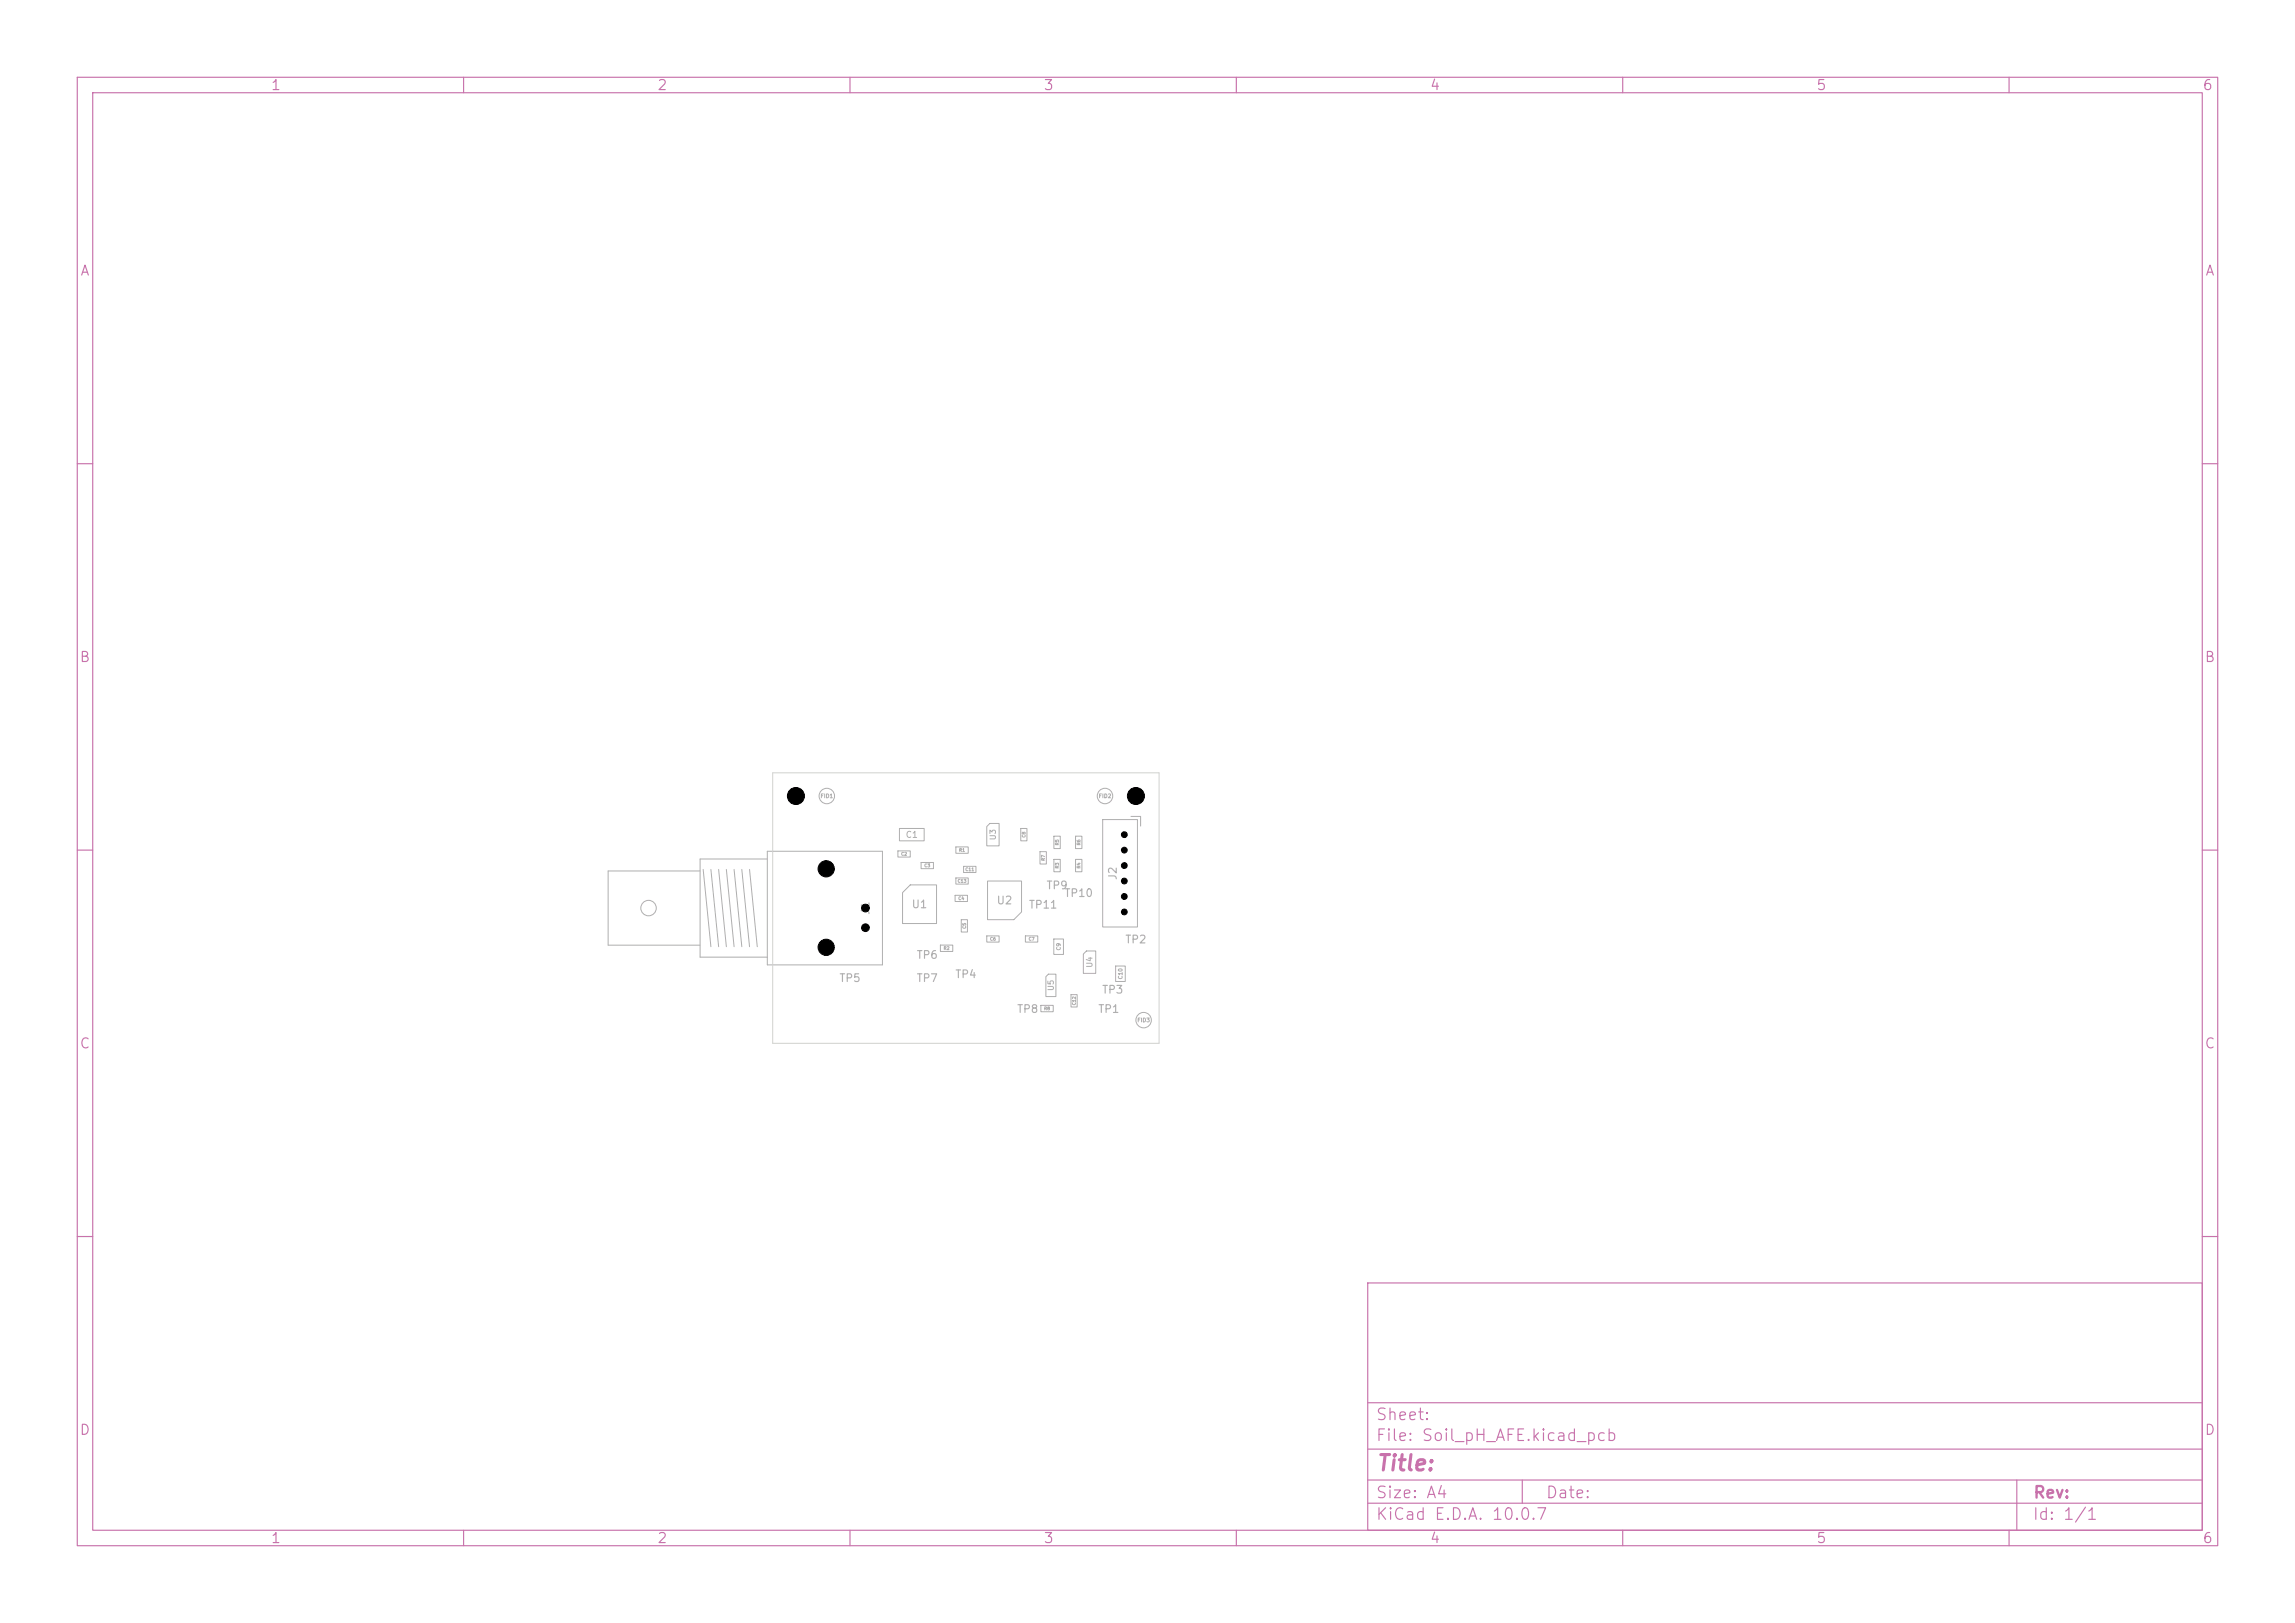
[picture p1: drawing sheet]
<svg xmlns="http://www.w3.org/2000/svg" width="297mm" height="210mm" viewBox="0 0 297 210" stroke-linecap="round" stroke-linejoin="round" font-family="sans-serif">
<defs><g id="words">
<text font-size="2" fill="#c872ab" x="178" y="190.8">Title:</text>
<g font-size="1.5" fill="#c872ab">
<text x="178" y="184.1">Sheet:</text>
<text x="178" y="186.8">File: Soil_pH_AFE.kicad_pcb</text>
<text x="178" y="197">KiCad E.D.A. 10.0.7</text>
<text x="178" y="194.2">Size: A4</text>
<text x="200" y="194.2">Date:</text>
<text x="263" y="197">Id: 1/1</text>
<text x="263" y="194.2">Rev:</text>
</g>
<g font-size="1.3" fill="#c872ab">
<text x="35" y="12">1</text>
<text x="85" y="12">2</text>
<text x="135" y="12">3</text>
<text x="185" y="12">4</text>
<text x="235" y="12">5</text>
<text x="285" y="12">6</text>
<text x="10.3" y="36">A</text>
<text x="285.3" y="36">A</text>
<text x="10.2" y="86">B</text>
<text x="285.2" y="86">B</text>
<text x="10.2" y="136">C</text>
<text x="285.2" y="136">C</text>
<text x="10.2" y="186">D</text>
<text x="285.2" y="186">D</text>
<text x="35" y="200">1</text>
<text x="85" y="200">2</text>
<text x="135" y="200">3</text>
<text x="185" y="200">4</text>
<text x="235" y="200">5</text>
<text x="285" y="200">6</text>
</g>
<g font-size="1" fill="#afafaf">
<text x="101.9" y="103.8">H1</text>
<text x="145.9" y="103.8">H2</text>
<text x="144.8" y="114" transform="rotate(-90 144.8 114)">J2</text>
<text x="112.8" y="118.5" transform="rotate(-90 112.8 118.5)">J1</text>
<text x="117.9" y="117.8">U1</text>
<text x="128.9" y="117.3">U2</text>
<text x="133.1" y="117.8">TP11</text>
<text x="135.3" y="115.3">TP9</text>
<text x="137.7" y="116.3">TP10</text>
<text x="118.5" y="124.3">TP6</text>
<text x="145.5" y="122.3">TP2</text>
<text x="108.5" y="127.3">TP5</text>
<text x="118.5" y="127.3">TP7</text>
<text x="123.5" y="126.8">TP4</text>
<text x="131.5" y="131.3">TP8</text>
<text x="142" y="131.3">TP1</text>
<text x="142.5" y="128.8">TP3</text>
</g>
<text font-size=".8" fill="#afafaf" x="117.1" y="108.6">C1</text>
<g font-size=".7" fill="#afafaf">
<text x="129" y="108.8" transform="rotate(-90 129 108.8)">U3</text>
<text x="141.5" y="125.3" transform="rotate(-90 141.5 125.3)">U4</text>
<text x="136.5" y="128.3" transform="rotate(-90 136.5 128.3)">U5</text>
</g>
<g font-size=".5" fill="#afafaf">
<text x="106.1" y="103.4">FID1</text>
<text x="142.1" y="103.4">FID2</text>
<text x="137.4" y="123" transform="rotate(-90 137.4 123)">C9</text>
<text x="145.4" y="126.8" transform="rotate(-90 145.4 126.8)">C10</text>
<text x="147.1" y="132.4">FID3</text>
</g>
<g font-size=".4" fill="#afafaf">
<text x="116.6" y="110.8">C2</text>
<text x="119.6" y="112.3">C3</text>
<text x="124.1" y="110.3">R1</text>
<text x="124.9" y="112.8">C11</text>
<text x="132.8" y="108.4" transform="rotate(-90 132.8 108.4)">C8</text>
<text x="135.3" y="111.4" transform="rotate(-90 135.3 111.4)">R7</text>
<text x="137.1" y="112.4" transform="rotate(-90 137.1 112.4)">R3</text>
<text x="137.1" y="109.4" transform="rotate(-90 137.1 109.4)">R5</text>
<text x="139.9" y="112.4" transform="rotate(-90 139.9 112.4)">R4</text>
<text x="139.9" y="109.4" transform="rotate(-90 139.9 109.4)">R6</text>
<text x="123.9" y="114.3">C13</text>
<text x="124" y="116.6">C4</text>
<text x="122.1" y="123">R2</text>
<text x="125.1" y="120.2" transform="rotate(-90 125.1 120.2)">C5</text>
<text x="128.1" y="121.8">C6</text>
<text x="133.1" y="121.8">C7</text>
<text x="135.1" y="130.8">R8</text>
<text x="139.3" y="130.1" transform="rotate(-90 139.3 130.1)">C12</text>
</g>
</g></defs>
<g fill="none" stroke="#c872ab" stroke-width=".15">
<path d="M10 10h277v190h-277zM12 12h273v186h-273zM60 10v2M110 10v2M160 10v2M210 10v2M260 10v2M10 60h2M285 60h2M10 110h2M285 110h2M10 160h2"/>
<path d="M177 166h108v32h-108zM285 160h2M60 198v2M110 198v2M160 198v2M177 194.5h108M177 191.5h108M177 187.5h108M177 181.5h108M197 191.5v3M210 198v2M260 198v2"/>
<path d="M261 191.5v6.5"/>
</g>
<g fill="none" stroke="#afafaf" stroke-width=".13">
<path d="M90.6 112.7h-11.9v9.6h11.9M91 112.5l1 10M92 112.5l1 10M93 112.5l1 10M94 112.5l1 10M95 112.5l1 10M96 112.5l1 10M97 112.5l1 10M99.3 111.2h-8.7v12.7h8.7M99.3 110.2h14.9v14.7h-14.9zM116.2 110.1h1.6v.8h-1.6zM116.4 107.2h3.2v1.6h-3.2z"/>
<path d="M117.8 114.5h3.4v5h-4.4v-4zM119.2 111.6h1.6v.8h-1.6zM123.6 115.8h1.6v.9h-1.6zM123.7 109.6h1.6v.8h-1.6zM123.7 113.6h1.6v.8h-1.6zM124.4 119h.8v1.6h-.8zM124.7 112.1h1.6v.8h-1.6zM127.8 114h4.4v4l-1 1h-3.4zM128.1 106.5h1.2v3h-1.6v-2.5zM132.1 107.2h.8v1.6h-.8zM134.6 110.2h.8v1.6h-.8zM136.4 111.2h.8v1.6h-.8z"/>
<path d="M136.4 108.2h.8v1.6h-.8zM139.2 108.2h.8v1.6h-.8zM139.2 111.2h.8v1.6h-.8zM142.7 106.1h4.5v13.8h-4.5zM146.4 105.6h1.2v1.3M121.7 122.3h1.6v.8h-1.6zM127.7 121.1h1.6v.8h-1.6zM132.7 121.1h1.6v.8h-1.6zM134.7 130.1h1.6v.8h-1.6zM135.3 126.4l.4-.3h.9v2.8h-1.3zM136.4 121.5h1.2v2h-1.2zM138.6 128.7h.8v1.6h-.8z"/>
<path d="M140.6 123.1h1.2v2.8h-1.6v-2.4zM144.4 125h1.2v2h-1.2z"/>
<circle cx="83.9" cy="117.5" r="1"/>
<circle cx="107" cy="103" r="1"/>
<circle cx="143" cy="103" r="1"/>
<circle cx="148" cy="132" r="1"/>
</g>
<path d="M100 100h50v35h-50z" fill="none" stroke="#d0d2cd" stroke-width=".13"/>
<g fill="#000" stroke="#000" stroke-width=".13">
<circle cx="103" cy="103" r="1.1"/>
<circle cx="106.9" cy="112.4" r="1.05"/>
<circle cx="112" cy="117.5" r=".5"/>
<circle cx="145.5" cy="116" r=".37"/>
<circle cx="145.5" cy="114" r=".37"/>
<circle cx="145.5" cy="118" r=".37"/>
<circle cx="145.5" cy="112" r=".37"/>
<circle cx="145.5" cy="108" r=".38"/>
<circle cx="145.5" cy="110" r=".38"/>
<circle cx="147" cy="103" r="1.1"/>
<circle cx="106.9" cy="122.6" r="1.05"/>
<circle cx="112" cy="120" r=".5"/>
</g>
<use href="#words"/>
</svg>
